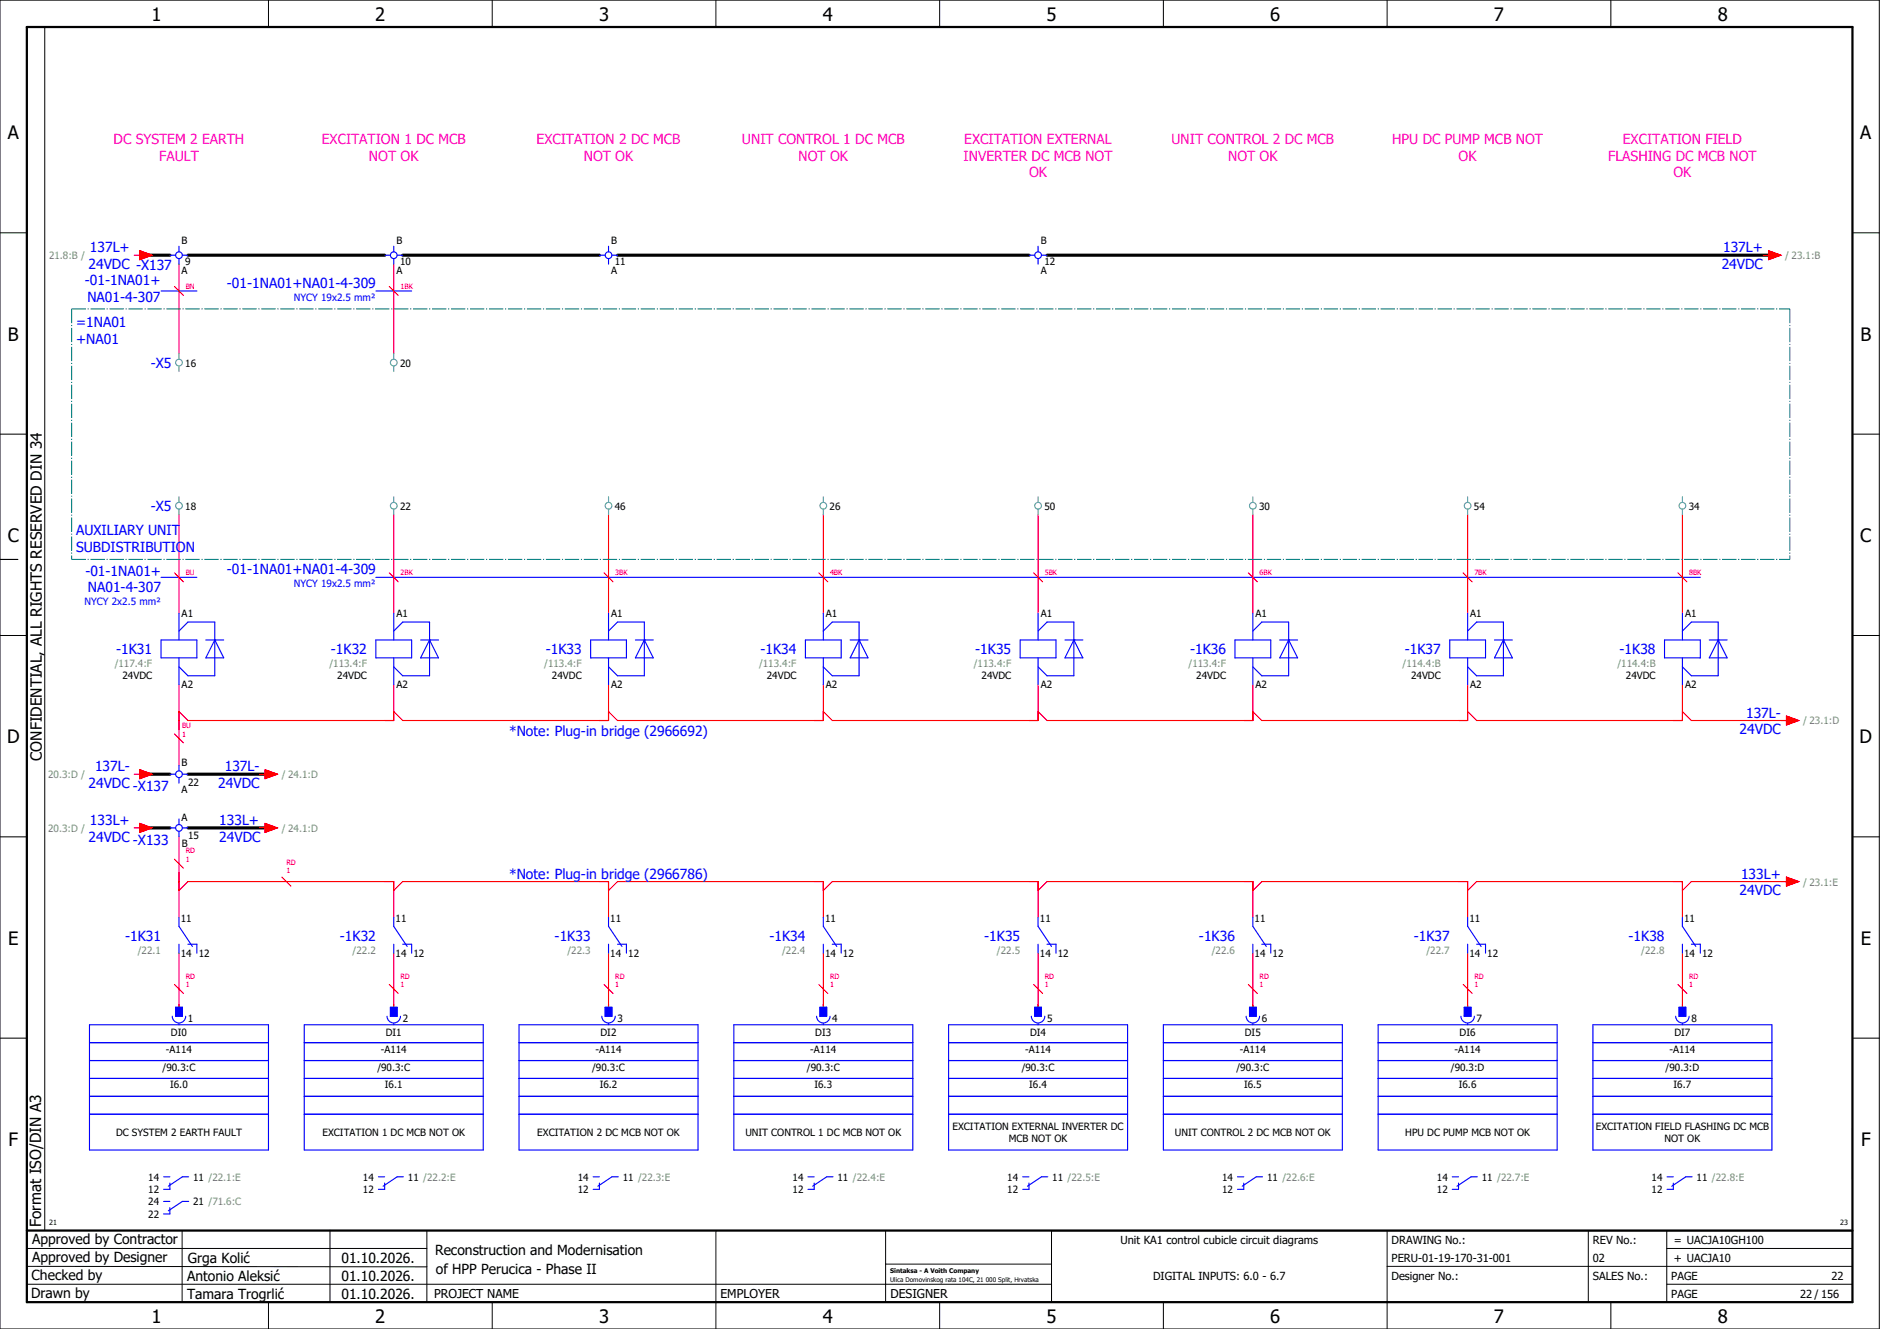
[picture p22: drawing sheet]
<svg xmlns="http://www.w3.org/2000/svg" width="420mm" height="297mm" viewBox="0 0 420 297" stroke-linecap="round" stroke-linejoin="round" font-family="sans-serif">
<defs><g id="words">
<g font-size="4.1">
<text x="33.9" y="4.7">1</text>
<text x="83.9" y="4.7">2</text>
<text x="133.9" y="4.7">3</text>
<text x="183.9" y="4.7">4</text>
<text x="233.9" y="4.7">5</text>
<text x="283.9" y="4.7">6</text>
<text x="333.9" y="4.7">7</text>
<text x="383.9" y="4.7">8</text>
<text x="1.8" y="31.2">A</text>
<text x="415.8" y="31.2">A</text>
<text x="1.8" y="76.2">B</text>
<text x="415.8" y="76.2">B</text>
<text x="1.8" y="121.2">C</text>
<text x="415.8" y="121.2">C</text>
<text x="1.6" y="166.2">D</text>
<text x="415.6" y="166.2">D</text>
<text x="1.8" y="211.2">E</text>
<text x="415.8" y="211.2">E</text>
<text x="1.9" y="256.2">F</text>
<text x="415.9" y="256.2">F</text>
<text x="33.9" y="295.7">1</text>
<text x="83.9" y="295.7">2</text>
<text x="133.9" y="295.7">3</text>
<text x="183.9" y="295.7">4</text>
<text x="233.9" y="295.7">5</text>
<text x="283.9" y="295.7">6</text>
<text x="333.9" y="295.7">7</text>
<text x="383.9" y="295.7">8</text>
</g>
<g font-size="3.4">
<text x="9.4" y="170" transform="rotate(-90 9.4 170)">CONFIDENTIAL, ALL RIGHTS RESERVED DIN 34</text>
<text x="9.2" y="274.3" transform="rotate(-90 9.2 274.3)">Format ISO/DIN A3</text>
</g>
<g font-size="3.1" fill="#f0f">
<text x="25.4" y="32.1">DC SYSTEM 2 EARTH</text>
<text x="35.6" y="35.9">FAULT</text>
<text x="71.9" y="32.1">EXCITATION 1 DC MCB</text>
<text x="82.5" y="35.9">NOT OK</text>
<text x="119.9" y="32.1">EXCITATION 2 DC MCB</text>
<text x="130.5" y="35.9">NOT OK</text>
<text x="165.8" y="32.1">UNIT CONTROL 1 DC MCB</text>
<text x="178.5" y="35.9">NOT OK</text>
<text x="215.4" y="35.9">INVERTER DC MCB NOT</text>
<text x="215.5" y="32.1">EXCITATION EXTERNAL</text>
<text x="261.8" y="32.1">UNIT CONTROL 2 DC MCB</text>
<text x="274.5" y="35.9">NOT OK</text>
<text x="311.1" y="32.1">HPU DC PUMP MCB NOT</text>
<text x="326" y="35.9">OK</text>
<text x="359.4" y="35.9">FLASHING DC MCB NOT</text>
<text x="362.7" y="32.1">EXCITATION FIELD</text>
<text x="230" y="39.6">OK</text>
<text x="374" y="39.6">OK</text>
</g>
<g font-size="3.1" fill="#00f">
<text x="20.1" y="56.4">137L+</text>
<text x="385.1" y="56.4">137L+</text>
<text x="19" y="63.8">-01-1NA01+</text>
<text x="19.8" y="60.1">24VDC -X137</text>
<text x="50.7" y="64.4">-01-1NA01+NA01-4-309</text>
<text x="384.8" y="60.1">24VDC</text>
<text x="19.5" y="67.5">NA01-4-307</text>
<text x="17" y="73.1">=1NA01</text>
<text x="17" y="76.9">+NA01</text>
<text x="33.7" y="82.3">-X5</text>
<text x="17" y="119.6">AUXILIARY UNIT</text>
<text x="33.7" y="114.3">-X5</text>
<text x="17" y="123.4">SUBDISTRIBUTION</text>
<text x="19.1" y="128.6">-01-1NA01+</text>
<text x="50.7" y="128.4">-01-1NA01+NA01-4-309</text>
<text x="19.6" y="132.4">NA01-4-307</text>
<text x="26" y="146.3">-1K31</text>
<text x="74" y="146.3">-1K32</text>
<text x="122" y="146.3">-1K33</text>
<text x="170" y="146.3">-1K34</text>
<text x="218" y="146.3">-1K35</text>
<text x="266" y="146.3">-1K36</text>
<text x="314" y="146.3">-1K37</text>
<text x="362" y="146.3">-1K38</text>
<text x="390.2" y="160.4">137L-</text>
<text x="113.8" y="164.4">*Note: Plug-in bridge (2966692)</text>
<text x="388.8" y="164.1">24VDC</text>
<text x="21.2" y="172.4">137L-</text>
<text x="50.2" y="172.4">137L-</text>
<text x="19.8" y="176.1">24VDC -X137</text>
<text x="48.8" y="176.1">24VDC</text>
<text x="20.1" y="184.4">133L+</text>
<text x="49" y="184.4">133L+</text>
<text x="19.8" y="188.1">24VDC -X133</text>
<text x="49" y="188.1">24VDC</text>
<text x="113.8" y="196.4">*Note: Plug-in bridge (2966786)</text>
<text x="389.1" y="196.4">133L+</text>
<text x="388.8" y="200.1">24VDC</text>
<text x="28" y="210.3">-1K31</text>
<text x="76" y="210.3">-1K32</text>
<text x="124" y="210.3">-1K33</text>
<text x="172" y="210.3">-1K34</text>
<text x="220" y="210.3">-1K35</text>
<text x="268" y="210.3">-1K36</text>
<text x="316" y="210.3">-1K37</text>
<text x="364" y="210.3">-1K38</text>
</g>
<g font-size="3.1">
<text x="7.2" y="278.1">Approved by Contractor</text>
<text x="97.2" y="280.5">Reconstruction and Modernisation</text>
<text x="7.1" y="286.1">Checked by</text>
<text x="7.2" y="282.1">Approved by Designer</text>
<text x="41.8" y="286.2">Antonio Aleksić</text>
<text x="42" y="282.3">Grga Kolić</text>
<text x="76.3" y="282.3">01.10.2026.</text>
<text x="76.3" y="286.3">01.10.2026.</text>
<text x="97.4" y="284.8">of HPP Perucica - Phase II</text>
<text x="6.9" y="290">Drawn by</text>
<text x="41.8" y="290.3">Tamara Trogrlić</text>
<text x="76.3" y="290.3">01.10.2026.</text>
</g>
<g font-size="2.7">
<text x="97" y="290.1">PROJECT NAME</text>
<text x="161" y="290.1">EMPLOYER</text>
<text x="199" y="290.1">DESIGNER</text>
</g>
<g font-size="2.5">
<text x="250.4" y="278">Unit KA1 control cubicle circuit diagrams</text>
<text x="311" y="278">DRAWING No.:</text>
<text x="356" y="278">REV No.:</text>
<text x="374.1" y="278">= UACJA10GH100</text>
<text x="257.7" y="286">DIGITAL INPUTS: 6.0 - 6.7</text>
<text x="311" y="286">Designer No.:</text>
<text x="311" y="282">PERU-01-19-170-31-001</text>
<text x="356" y="286">SALES No.:</text>
<text x="356" y="282">02</text>
<text x="373.5" y="286">PAGE</text>
<text x="374.1" y="282.1">+ UACJA10</text>
<text x="409.3" y="286">22</text>
<text x="373.5" y="290">PAGE</text>
<text x="402.3" y="290">22 / 156</text>
</g>
<g font-size="2.2" fill="#7ca552">
<text x="11" y="57.9">21.8:B /</text>
<text x="399" y="57.9">/ 23.1:B</text>
<text x="25.6" y="149.2">/117.4:F</text>
<text x="73.6" y="149.2">/113.4:F</text>
<text x="121.6" y="149.2">/113.4:F</text>
<text x="169.6" y="149.2">/113.4:F</text>
<text x="217.6" y="149.2">/113.4:F</text>
<text x="265.6" y="149.2">/113.4:F</text>
<text x="313.5" y="149.2">/114.4:B</text>
<text x="361.5" y="149.2">/114.4:B</text>
<text x="403" y="161.9">/ 23.1:D</text>
<text x="10.8" y="173.9">20.3:D /</text>
<text x="63" y="173.9">/ 24.1:D</text>
<text x="10.8" y="185.9">20.3:D /</text>
<text x="63" y="185.9">/ 24.1:D</text>
<text x="403" y="197.9">/ 23.1:E</text>
<text x="30.8" y="213.2">/22.1</text>
<text x="78.8" y="213.2">/22.2</text>
<text x="126.8" y="213.2">/22.3</text>
<text x="174.8" y="213.2">/22.4</text>
<text x="222.8" y="213.2">/22.5</text>
<text x="270.8" y="213.2">/22.6</text>
<text x="318.8" y="213.2">/22.7</text>
<text x="366.8" y="213.2">/22.8</text>
</g>
<g font-size="2.2">
<text x="40.6" y="54.6">B</text>
<text x="41.4" y="59.3">9</text>
<text x="88.6" y="54.6">B</text>
<text x="89.4" y="59.3">10</text>
<text x="136.6" y="54.6">B</text>
<text x="137.4" y="59.3">11</text>
<text x="232.6" y="54.6">B</text>
<text x="233.4" y="59.3">12</text>
<text x="40.6" y="61.3">A</text>
<text x="88.6" y="61.3">A</text>
<text x="136.6" y="61.3">A</text>
<text x="232.6" y="61.3">A</text>
<text x="41.4" y="81.9">16</text>
<text x="89.4" y="81.9">20</text>
<text x="41.4" y="113.9">18</text>
<text x="89.4" y="113.9">22</text>
<text x="137.4" y="113.9">46</text>
<text x="185.4" y="113.9">26</text>
<text x="233.4" y="113.9">50</text>
<text x="281.4" y="113.9">30</text>
<text x="329.4" y="113.9">54</text>
<text x="377.4" y="113.9">34</text>
<text x="40.6" y="138">A1</text>
<text x="88.6" y="138">A1</text>
<text x="136.6" y="138">A1</text>
<text x="184.6" y="138">A1</text>
<text x="232.6" y="138">A1</text>
<text x="280.6" y="138">A1</text>
<text x="328.6" y="138">A1</text>
<text x="376.6" y="138">A1</text>
<text x="27.4" y="151.9">24VDC</text>
<text x="40.6" y="153.9">A2</text>
<text x="75.4" y="151.9">24VDC</text>
<text x="88.6" y="153.9">A2</text>
<text x="123.4" y="151.9">24VDC</text>
<text x="136.6" y="153.9">A2</text>
<text x="171.4" y="151.9">24VDC</text>
<text x="184.6" y="153.9">A2</text>
<text x="219.4" y="151.9">24VDC</text>
<text x="232.6" y="153.9">A2</text>
<text x="267.4" y="151.9">24VDC</text>
<text x="280.6" y="153.9">A2</text>
<text x="315.4" y="151.9">24VDC</text>
<text x="328.6" y="153.9">A2</text>
<text x="363.4" y="151.9">24VDC</text>
<text x="376.6" y="153.9">A2</text>
<text x="40.6" y="171.2">B</text>
<text x="40.6" y="177.2">A</text>
<text x="42.1" y="175.6">22</text>
<text x="40.6" y="183.4">A</text>
<text x="40.6" y="189.3">B</text>
<text x="42.1" y="187.6">15</text>
<text x="40.4" y="206">11</text>
<text x="88.4" y="206">11</text>
<text x="136.4" y="206">11</text>
<text x="184.4" y="206">11</text>
<text x="232.4" y="206">11</text>
<text x="280.4" y="206">11</text>
<text x="328.4" y="206">11</text>
<text x="376.4" y="206">11</text>
<text x="40.4" y="213.9">14</text>
<text x="44.4" y="213.9">12</text>
<text x="88.4" y="213.9">14</text>
<text x="92.4" y="213.9">12</text>
<text x="136.4" y="213.9">14</text>
<text x="140.4" y="213.9">12</text>
<text x="184.4" y="213.9">14</text>
<text x="188.4" y="213.9">12</text>
<text x="232.4" y="213.9">14</text>
<text x="236.4" y="213.9">12</text>
<text x="280.4" y="213.9">14</text>
<text x="284.4" y="213.9">12</text>
<text x="328.4" y="213.9">14</text>
<text x="332.4" y="213.9">12</text>
<text x="376.4" y="213.9">14</text>
<text x="380.4" y="213.9">12</text>
<text x="38.2" y="231.5">DI0</text>
<text x="42" y="228.4">1</text>
<text x="86.2" y="231.5">DI1</text>
<text x="90" y="228.4">2</text>
<text x="134.2" y="231.5">DI2</text>
<text x="138" y="228.4">3</text>
<text x="182.2" y="231.5">DI3</text>
<text x="186" y="228.4">4</text>
<text x="230.2" y="231.5">DI4</text>
<text x="234" y="228.4">5</text>
<text x="278.2" y="231.5">DI5</text>
<text x="282" y="228.4">6</text>
<text x="326.2" y="231.5">DI6</text>
<text x="330" y="228.4">7</text>
<text x="374.2" y="231.5">DI7</text>
<text x="378" y="228.4">8</text>
<text x="36.3" y="239.3">/90.3:C</text>
<text x="37.1" y="235.3">-A114</text>
<text x="84.3" y="239.3">/90.3:C</text>
<text x="85.1" y="235.3">-A114</text>
<text x="132.3" y="239.3">/90.3:C</text>
<text x="133.1" y="235.3">-A114</text>
<text x="180.3" y="239.3">/90.3:C</text>
<text x="181.1" y="235.3">-A114</text>
<text x="228.3" y="239.3">/90.3:C</text>
<text x="229.1" y="235.3">-A114</text>
<text x="276.3" y="239.3">/90.3:C</text>
<text x="277.1" y="235.3">-A114</text>
<text x="324.2" y="239.3">/90.3:D</text>
<text x="325.1" y="235.3">-A114</text>
<text x="372.3" y="239.3">/90.3:D</text>
<text x="373.1" y="235.3">-A114</text>
<text x="38" y="243.3">I6.0</text>
<text x="86" y="243.3">I6.1</text>
<text x="134" y="243.3">I6.2</text>
<text x="182" y="243.3">I6.3</text>
<text x="230" y="243.3">I6.4</text>
<text x="278" y="243.3">I6.5</text>
<text x="326" y="243.3">I6.6</text>
<text x="374" y="243.3">I6.7</text>
<text x="25.9" y="253.9">DC SYSTEM 2 EARTH FAULT</text>
<text x="72.1" y="253.9">EXCITATION 1 DC MCB NOT OK</text>
<text x="120.1" y="253.9">EXCITATION 2 DC MCB NOT OK</text>
<text x="166.6" y="253.9">UNIT CONTROL 1 DC MCB NOT OK</text>
<text x="212.9" y="252.6">EXCITATION EXTERNAL INVERTER DC</text>
<text x="225.5" y="255.3">MCB NOT OK</text>
<text x="262.6" y="253.9">UNIT CONTROL 2 DC MCB NOT OK</text>
<text x="314.1" y="253.9">HPU DC PUMP MCB NOT OK</text>
<text x="356.6" y="252.6">EXCITATION FIELD FLASHING DC MCB</text>
<text x="372" y="255.3">NOT OK</text>
<text x="33.1" y="263.9">14</text>
<text x="43.2" y="263.9">11 /22.1:E</text>
<text x="81.1" y="263.9">14</text>
<text x="91.2" y="263.9">11 /22.2:E</text>
<text x="129.1" y="263.9">14</text>
<text x="139.2" y="263.9">11 /22.3:E</text>
<text x="177.1" y="263.9">14</text>
<text x="187.2" y="263.9">11 /22.4:E</text>
<text x="225.1" y="263.9">14</text>
<text x="235.2" y="263.9">11 /22.5:E</text>
<text x="273.1" y="263.9">14</text>
<text x="283.2" y="263.9">11 /22.6:E</text>
<text x="321.1" y="263.9">14</text>
<text x="331.2" y="263.9">11 /22.7:E</text>
<text x="369.1" y="263.9">14</text>
<text x="379.2" y="263.9">11 /22.8:E</text>
<text x="33.1" y="266.7">12</text>
<text x="33.1" y="269.4">24</text>
<text x="43.2" y="269.4">21 /71.6:C</text>
<text x="81.1" y="266.7">12</text>
<text x="129.1" y="266.7">12</text>
<text x="177.1" y="266.7">12</text>
<text x="225.1" y="266.7">12</text>
<text x="273.1" y="266.7">12</text>
<text x="321.1" y="266.7">12</text>
<text x="369.1" y="266.7">12</text>
<text x="33.1" y="272.2">22</text>
</g>
<g font-size="2.2" fill="#00f">
<text x="65.7" y="67.3">NYCY 19x2.5 mm²</text>
<text x="65.7" y="131.3">NYCY 19x2.5 mm²</text>
<text x="18.9" y="135.3">NYCY 2x2.5 mm²</text>
</g>
<g font-size="1.6" fill="#f00">
<text x="41.5" y="64.5">BN</text>
<text x="89.5" y="64.5">1BK</text>
<text x="41.5" y="128.5">BU</text>
<text x="89.5" y="128.5">2BK</text>
<text x="137.5" y="128.5">3BK</text>
<text x="185.5" y="128.5">4BK</text>
<text x="233.5" y="128.5">5BK</text>
<text x="281.5" y="128.5">6BK</text>
<text x="329.5" y="128.5">7BK</text>
<text x="377.5" y="128.5">8BK</text>
<text x="40.7" y="164.7">1</text>
<text x="40.7" y="162.7">BU</text>
<text x="41.5" y="190.8">RD</text>
<text x="41.5" y="192.7">1</text>
<text x="64" y="195.2">1</text>
<text x="64" y="193.3">RD</text>
<text x="41.5" y="220.7">1</text>
<text x="41.5" y="218.8">RD</text>
<text x="89.5" y="220.7">1</text>
<text x="89.5" y="218.8">RD</text>
<text x="137.5" y="220.7">1</text>
<text x="137.5" y="218.8">RD</text>
<text x="185.5" y="220.7">1</text>
<text x="185.5" y="218.8">RD</text>
<text x="233.5" y="220.7">1</text>
<text x="233.5" y="218.8">RD</text>
<text x="281.5" y="220.7">1</text>
<text x="281.5" y="218.8">RD</text>
<text x="329.5" y="220.7">1</text>
<text x="329.5" y="218.8">RD</text>
<text x="377.5" y="220.7">1</text>
<text x="377.5" y="218.8">RD</text>
</g>
<g font-size="1.6">
<text x="11" y="273.7">21</text>
<text x="411.2" y="273.7">23</text>
</g>
<g font-size="1.4">
<text x="198.9" y="284.4">Sintaksa - A Voith Company</text>
<text x="198.9" y="286.4">Ulica Domovinskog rata 104C, 21 000 Split, Hrvatska</text>
</g>
</g></defs>
<g fill="none" stroke="#000" stroke-width=".22">
<path d="M0 0h420v297h-420zM10 6v269M60 0v6M110 0v6M160 0v6M210 0v6M260 0v6M310 0v6M360 0v6M0 52h6M414 52h6M0 97h6"/>
<path d="M414 97h6M0 142h6M414 142h6M414 176.3v87.4M0 187h6M414 187h6M0 232h6M414 232h6M6 279h89.4M40.7 275v16M73.7 274.9v16M95.4 275.1v16"/>
<path d="M160 275v22M197.9 275.1v16M310 275v22M355 275v16M372.5 279h41.5M372.5 275v16M414 275h-179v16M6 283l89.4 .1M6 287h229M60 291v6M110 291v6M197.9 282.5h37.1"/>
<path d="M210 291v6M260 291v6M310 283h104M360 291v6M372.5 287h41.5"/>
</g>
<path d="M6 6h408v285h-408zM6 275h408" fill="none" stroke="#000" stroke-width=".5"/>
<g fill="none" stroke="#f00" stroke-width=".25">
<path d="M30 57h1.3M31.3 56l2.7 1-2.7 1zM40 59v20M88 59v20M394 57h1.2M395.2 56l2.8 1-2.8 1zM39 64l2 2M87 64l2 2M40 115v22M88 115v22M136 115v22M184 115v22"/>
<path d="M232 115v22M280 115v22M328 115v22M376 115v22M39 128l2 2M87 128l2 2M135 128l2 2M183 128l2 2M231 128l2 2M279 128l2 2M327 128l2 2M375 128l2 2"/>
<path d="M40 153v18M88 153v8h-46l-2-2M136 153v8h-46l-2-2M184 153v8h-46l-2-2M232 153v8h-46l-2-2M280 153v8h-46l-2-2M328 153v8h-46l-2-2M376 153v8h-46l-2-2M376 159l2 2h22M30 173h1.3M31.3 172l2.7 1-2.7 1zM39 164l2 2"/>
<path d="M58 173h1.3M59.3 172l2.7 1-2.7 1zM399.2 160l2.8 1-2.8 1zM30 185h1.3M31.3 184l2.7 1-2.7 1zM39 192l2 2M40 199l2-2h46v8M40 187v18M58 185h1.3M59.3 184l2.7 1-2.7 1zM63 196l2 2M88 199l2-2h46v8"/>
<path d="M136 199l2-2h46v8M184 199l2-2h46v8M232 199l2-2h46v8M280 199l2-2h46v8M328 199l2-2h46v8M399.2 196l2.8 1-2.8 1zM400 197h-22l-2 2M40 213v12M88 213v12M136 213v12M184 213v12M232 213v12"/>
<path d="M280 213v12M328 213v12M376 213v12M39 220l2 2M87 220l2 2M135 220l2 2M183 220l2 2M231 220l2 2M279 220l2 2M327 220l2 2M375 220l2 2"/>
</g>
<path d="M32 57h6M42 57h44M90 57h44M138 57h92M234 57h162M32 173h6M42 173h18M32 185h6M42 185h18" fill="none" stroke="#000" stroke-width=".7"/>
<path d="M0 125h4" fill="none" stroke="#000" stroke-width=".25"/>
<g fill="none" stroke="#00f" stroke-width=".25">
<path d="M38 57h1.3M40 55v1.3M40 57.8v1.2M40.8 57h1.2M86 57h1.3M88 55v1.3M88 57.8v1.2M88.8 57h1.2M134 57h1.3M136 55v1.3M136 57.8v1.2M136.8 57h1.2"/>
<path d="M230 57h1.3M232 55v1.3M232 57.8v1.2M232.8 57h1.2M36 65h8M84 65h8M36 129h8M40 137v6M84 129h296M88 137v6M136 137v6M184 137v6"/>
<path d="M232 137v6M280 137v6M328 137v6M376 137v6M36 143h8v4h-8zM40 147v6M40 141l2-2h6v12h-6l-2-2M46 143h4M48 143h.1M48 143l2 4h-4zM84 143h8v4h-8zM88 147v6"/>
<path d="M88 141l2-2h6v12h-6l-2-2M94 143h4M96 143h.1M96 143l2 4h-4zM132 143h8v4h-8zM136 147v6M136 141l2-2h6v12h-6l-2-2M142 143h4M144 143h.1M144 143l2 4h-4zM180 143h8v4h-8zM184 147v6"/>
<path d="M184 141l2-2h6v12h-6l-2-2M190 143h4M192 143h.1M192 143l2 4h-4zM228 143h8v4h-8zM232 147v6M232 141l2-2h6v12h-6l-2-2M238 143h4M240 143h.1M240 143l2 4h-4zM276 143h8v4h-8zM280 147v6"/>
<path d="M280 141l2-2h6v12h-6l-2-2M286 143h4M288 143h.1M288 143l2 4h-4zM324 143h8v4h-8zM328 147v6M328 141l2-2h6v12h-6l-2-2M334 143h4M336 143h.1M336 143l2 4h-4zM372 143h8v4h-8zM376 147v6"/>
<path d="M376 141l2-2h6v12h-6l-2-2M382 143h4M384 143h.1M384 143l2 4h-4zM38 173h1.3M40 171v1.3M40 173.8v1.2M40.8 173h1.2M38 185h1.3M40 183v1.3M40 185.8v1.2M40.8 185h1.2"/>
<path d="M40 205v2l3 4.5M40 211v2M42 211h2v2M88 205v2l3 4.5M88 211v2M90 211h2v2M136 205v2l3 4.5M136 211v2M138 211h2v2M184 205v2l3 4.5M184 211v2M186 211h2v2"/>
<path d="M232 205v2l3 4.5M232 211v2M234 211h2v2M280 205v2l3 4.5M280 211v2M282 211h2v2M328 205v2l3 4.5M328 211v2M330 211h2v2M376 205v2l3 4.5M376 211v2M378 211h2v2"/>
<path d="M20 237h40M20 229h40v28h-40zM20 233h40M38.5 227.1a1.5 1.5 0 0 0 1.5 1.5 1.5 1.5 0 0 0 1.5-1.5M39.3 225.1h1.5v2h-1.5zM40 228.7v.3M68 237h40M68 233h40M68 229h40v28h-40zM86.5 227.1a1.5 1.5 0 0 0 1.5 1.5 1.5 1.5 0 0 0 1.5-1.5M87.3 225.1h1.5v2h-1.5zM88 228.7v.3"/>
<path d="M116 237h40M116 233h40M116 229h40v28h-40zM134.5 227.1a1.5 1.5 0 0 0 1.5 1.5 1.5 1.5 0 0 0 1.5-1.5M135.3 225.1h1.5v2h-1.5zM136 228.7v.3M164 237h40M164 233h40M164 229h40v28h-40zM182.5 227.1a1.5 1.5 0 0 0 1.5 1.5 1.5 1.5 0 0 0 1.5-1.5M183.3 225.1h1.5v2h-1.5zM184 228.7v.3"/>
<path d="M212 237h40M212 233h40M212 229h40v28h-40zM230.5 227.1a1.5 1.5 0 0 0 1.5 1.5 1.5 1.5 0 0 0 1.5-1.5M231.3 225.1h1.5v2h-1.5zM232 228.7v.3M260 237h40M260 233h40M260 229h40v28h-40zM278.5 227.1a1.5 1.5 0 0 0 1.5 1.5 1.5 1.5 0 0 0 1.5-1.5M279.3 225.1h1.5v2h-1.5zM280 228.7v.3"/>
<path d="M308 237h40M308 233h40M308 229h40v28h-40zM326.5 227.1a1.5 1.5 0 0 0 1.5 1.5 1.5 1.5 0 0 0 1.5-1.5M327.3 225.1h1.5v2h-1.5zM328 228.7v.3M356 237h40M356 233h40M356 229h40v28h-40zM374.5 227.1a1.5 1.5 0 0 0 1.5 1.5 1.5 1.5 0 0 0 1.5-1.5M375.2 225.1h1.5v2h-1.5zM376 228.7v.3"/>
<path d="M20 249h40M20 245h40M20 241h40M68 249h40M68 245h40M68 241h40M116 249h40M116 245h40M116 241h40M164 249h40M164 245h40M164 241h40"/>
<path d="M212 249h40M212 245h40M212 241h40M260 249h40M260 245h40M260 241h40M308 249h40M308 245h40M308 241h40M356 249h40M356 245h40M356 241h40"/>
<path d="M36.6 263h1.4M36.6 268.5h1.4M38 264.4v1.4h-1.4M38 269.9v1.4h-1.4M42.2 263h-1.4l-3.2 2.1M42.2 268.5h-1.4l-3.2 2.1M84.6 263h1.4M86 264.4v1.4h-1.4M90.2 263h-1.4l-3.2 2.1M132.6 263h1.4M134 264.4v1.4h-1.4M138.2 263h-1.4l-3.2 2.1"/>
<path d="M180.6 263h1.4M182 264.4v1.4h-1.4M186.2 263h-1.4l-3.2 2.1M228.6 263h1.4M230 264.4v1.4h-1.4M234.2 263h-1.4l-3.2 2.1M276.6 263h1.4M278 264.4v1.4h-1.4M282.2 263h-1.4l-3.2 2.1M324.6 263h1.4M326 264.4v1.4h-1.4M330.2 263h-1.4l-3.2 2.1"/>
<path d="M372.6 263h1.4M374 264.4v1.4h-1.4M378.2 263h-1.4l-3.2 2.1"/>
<circle cx="40" cy="57" r=".75"/>
<circle cx="88" cy="57" r=".75"/>
<circle cx="136" cy="57" r=".75"/>
<circle cx="232" cy="57" r=".75"/>
<circle cx="40" cy="173" r=".75"/>
<circle cx="40" cy="185" r=".75"/>
</g>
<g fill="#00f" stroke="#00f" stroke-width=".22">
<path d="M39.3 225.1h1.5v2h-1.5z"/>
<path d="M87.3 225.1h1.5v2h-1.5z"/>
<path d="M135.3 225.1h1.5v2h-1.5z"/>
<path d="M183.3 225.1h1.5v2h-1.5z"/>
<path d="M231.3 225.1h1.5v2h-1.5z"/>
<path d="M279.3 225.1h1.5v2h-1.5z"/>
<path d="M327.3 225.1h1.5v2h-1.5z"/>
<path d="M375.2 225.1h1.5v2h-1.5z"/>
</g>
<path d="M16 69h384M16 69v56M400 69v56M16 125h384" fill="none" stroke="#007f7f" stroke-width=".25" stroke-dasharray="3.2 .4 .3 .4" stroke-linecap="butt"/>
<g fill="none" stroke="#52a5a5" stroke-width=".25">
<path d="M40 79v1.3M88 79v1.3M40 81.8v1.2M88 81.8v1.2M40 111v1.3M40 113.8v1.2M88 111v1.3M88 113.8v1.2M136 111v1.3M136 113.8v1.2M184 111v1.3M184 113.8v1.2"/>
<path d="M232 111v1.3M232 113.8v1.2M280 111v1.3M280 113.8v1.2M328 111v1.3M328 113.8v1.2M376 111v1.3M376 113.8v1.2"/>
<circle cx="40" cy="81" r=".75"/>
<circle cx="88" cy="81" r=".75"/>
<circle cx="40" cy="113" r=".75"/>
<circle cx="88" cy="113" r=".75"/>
<circle cx="136" cy="113" r=".75"/>
<circle cx="184" cy="113" r=".75"/>
<circle cx="232" cy="113" r=".75"/>
<circle cx="280" cy="113" r=".75"/>
<circle cx="328" cy="113" r=".75"/>
<circle cx="376" cy="113" r=".75"/>
</g>
<g fill="#f00" stroke="#f00" stroke-width=".22">
<path d="M31.3 172l2.7 1-2.7 1z"/>
<path d="M399.2 160l2.8 1-2.8 1z"/>
<path d="M59.3 172l2.7 1-2.7 1z"/>
<path d="M31.3 56l2.7 1-2.7 1z"/>
<path d="M395.2 56l2.8 1-2.8 1z"/>
<path d="M31.3 184l2.7 1-2.7 1z"/>
<path d="M59.3 184l2.7 1-2.7 1z"/>
<path d="M399.2 196l2.8 1-2.8 1z"/>
</g>
<use href="#words"/>
</svg>
